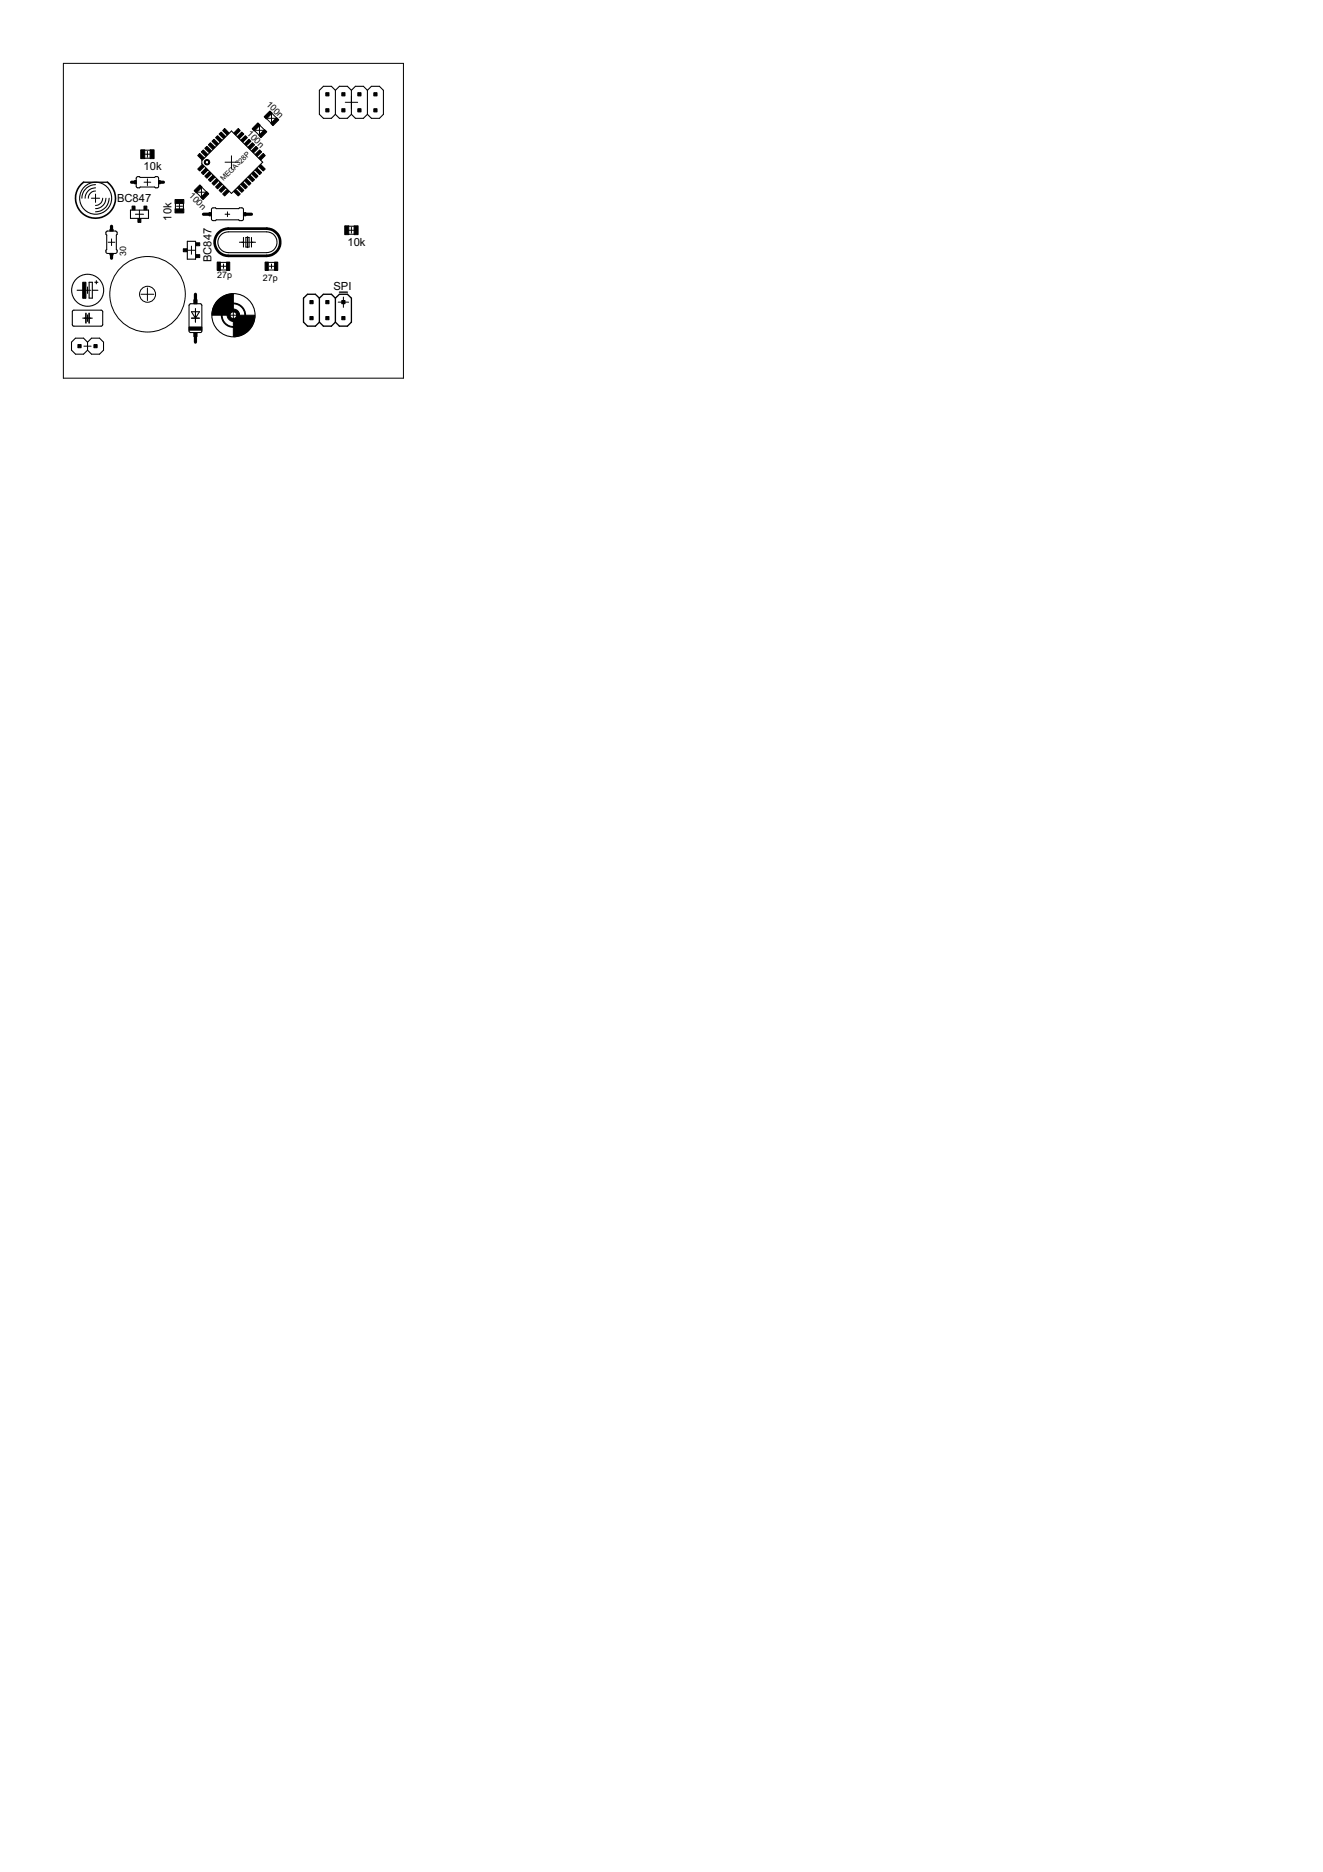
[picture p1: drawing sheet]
<svg xmlns="http://www.w3.org/2000/svg" width="210mm" height="297mm" viewBox="0 0 210 297" stroke-linecap="round" stroke-linejoin="round" font-family="sans-serif">
<defs><g id="words">
<g font-size="2">
<text x="22.8" y="27">10k</text>
<text x="18.6" y="32.1">BC847</text>
<text x="27.2" y="35" transform="rotate(-90 27.2 35)">10k</text>
<text x="33.6" y="41.6" transform="rotate(-90 33.6 41.6)">BC847</text>
<text x="55.1" y="39.1">10k</text>
<text x="52.9" y="46">SPI</text>
</g>
<g font-size="1.6">
<text x="42.2" y="16.6" transform="rotate(45 42.2 16.6)">10 n</text>
<text x="39.1" y="21.3" transform="rotate(45 39.1 21.3)">10 n</text>
<text x="29.9" y="31.1" transform="rotate(45 29.9 31.1)">10 n</text>
<text x="20" y="40.6" transform="rotate(-90 20 40.6)">30</text>
<text x="34.5" y="44.1">27p</text>
<text x="41.7" y="44.5">27p</text>
</g>
<text font-size="1.3" x="35.5" y="28.8" transform="rotate(-45 35.5 28.8)">MEGA328P</text>
</g></defs>
<g fill="none" stroke="#000" stroke-width=".16">
<path d="M10.1 10.1h53.9v49.9h-53.9zM40.9 19.6l1.3 1.3M42 18.5l1.3 1.3M42.4 18.8h1.3M42.8 17.7l1.4 1.3M43.1 18.1v1.3M54.8 16.2h1.9M55.8 15.2v2M14.5 31.5h1.3M15.2 30.8v1.3M17.2 38.4h1M17.7 37.9v1.1"/>
<path d="M21.5 34h1.3M22.1 33.3v1.3M22.9 28.9h1M22.9 24.5h1M23.4 24v1M23.4 28.4v1M28 32.7h1M28.5 32.3v.9M29.7 39.7h1.3M30.4 39.1v1.2M30.9 30.3l1.3 1.3M31.3 30.5h1.3"/>
<path d="M31.7 29.4l1.3 1.3M32 29.9v1.2M35.7 34h.7M35.7 25.7h2M36.1 33.6v.8M36.7 24.7v2.1M38.4 38.4h1.7M39.3 37.5v1.8M40.1 20.4l1.3 1.3M40.5 20.7h1.3M41.2 20v1.3M55.3 36.5h.9"/>
<path d="M55.8 36.1v.9M13.3 54.9h1.2M13.4 50.5h1M13.4 46.1h1M13.9 45.5v1.1M13.9 50v1M13.9 54.4v1.1M22.4 46.7h2M23.4 45.7v2M30.4 50.5h1.2M31 49.9v1.2M34.5 41.6h1.9"/>
<path d="M34.5 42.8h1.9M35.1 42.2h.7M35.5 41.9v.7M36.2 50h1.7M37 49.1v1.8M42.1 41.6h1.9M42.1 42.8h1.9M42.7 42.2h.7M43.1 41.9v.7M53.7 47.9h1.6M54.5 47.1v1.7"/>
<circle cx="23.4" cy="46.7" r="6"/>
<circle cx="23.4" cy="46.7" r="1.27"/>
<circle cx="37" cy="50" r="1.8"/>
</g>
<g fill="none" stroke="#000" stroke-width=".17">
<path d="M53.2 18.1l.6 .7h1.3l.7-.7M53.2 14.3l-.6-.6h-1.3l-.6 .6v3.8l.6 .7h1.3l.6-.7M53.2 14.3l.6-.6h1.3l.7 .6M53.2 14.3v3.8M55.8 18.1l.6 .7h1.3l.6-.7M55.8 14.3l.6-.6h1.3l.6 .6M55.8 14.3v3.8M58.3 14.3l.6-.6h1.3l.6 .6v3.8l-.6 .7h-1.3l-.6-.7M58.3 14.3v3.8M15.2 30.3a1.14 1.14 0 0 0-1.2 1.2M15.2 29.8a1.66 1.66 0 0 0-1.7 1.7M15.2 29.3a2.15 2.15 0 0 0-2.2 2.2"/>
<path d="M16.3 31.5v.2a1.16 1.16 0 0 1-1.1 .9M16.8 31.5a1.66 1.66 0 0 1-1.6 1.6M16.9 36.7h1.4l.3 .1v.4l-.1 .1v2.3l.1 .1v.3l-.2 .2h-1.3l-.3-.2v-.3l.1-.1zM17.3 31.5a2.15 2.15 0 0 1-2.1 2.1M20.7 33.3h2.9v1.3h-2.9zM21.7 28.1l.4-.1 .1 .2h2.3l.2-.2h.3l.2 .3-.1 1.4-.2 .1h-.2l-.2-.1h-2.3l-.1 .1h-.3l-.2-.3zM23 23.8h.8M23 25.1h.8M27.8 32.3v.8M29.1 32.3v.8M29.7 38.3h1.3v2.8h-1.3zM33.6 33.1l.2-.1h.4l.1 .1h3.6l.1-.1h.5l.1 .2v1.7l-.2 .1h-.4l-.1-.1h-3.6l-.1 .1h-.5l-.2-.2z"/>
<path d="M35 37.3a1.67 1.67 0 0 1 1.2-.5h6.1a1.65 1.65 0 0 1 1.7 1.6 1.65 1.65 0 0 1-1.7 1.7h-6.1a1.64 1.64 0 0 1-1.5-1 1.64 1.64 0 0 1 .3-1.8zM36.7 20.8l5 4.9-5 5-4.7-4.7v-.5zM38 38.4h.6M38.6 37.7v1.5M39 37.7h.5v1.5h-.5zM39.9 37.7v1.5M39.9 38.4h.6M55.4 35.9h.8M55.4 37.2h.8M11.5 49.3l.2-.1h4.4l.2 .3v2.1l-.3 .2-4.4-.1-.1-.2zM12.2 46.1h1.1M13.1 50.5h.5"/>
<path d="M13.9 54.3l-.6-.6h-1.3l-.7 .6v1.3l.7 .6h1.3l.6-.6M13.9 54.3l.6-.6h1.3l.6 .6v1.3l-.6 .6h-1.3l-.6-.6M13.9 54.3v1.3M14.1 50.5h.5M14.1 44.8h.5v2.5h-.5zM14.6 46.1h.9M15 44.8h.5M15.3 44.5v.5M30.1 48.3l1.7-.1 .2 .2v4.1l-.1 .2-1.7 .1-.2-.2v-4.1zM30.4 50.5h1.2M30.4 49.5h1.2l-.6 1zM31 49v2.1"/>
<circle cx="15.2" cy="31.5" r="2.54"/>
<circle cx="13.9" cy="46.1" r="2.54"/>
<circle cx="37" cy="50" r="3.4"/>
</g>
<g fill="#000" stroke="#000" stroke-width=".16">
<path d="M40.9 19.5l.4 .4-1 .9-.3-.4zM42.8 17.6l.4 .3-1 1-.3-.4zM43 19.6l.9-.9 .3 .3-.9 .9zM51.7 14.7h.5v.5h-.5zM51.7 17.3h.5v.5h-.5zM54.2 14.7h.5v.5h-.5zM54.2 17.3h.5v.5h-.5zM56.8 14.7h.5v.5h-.5zM56.8 17.3h.5v.5h-.5zM59.3 17.3h.5v.5h-.5zM59.3 14.7h.5v.5h-.5zM17.4 36.4h.5v.3h-.5z"/>
<path d="M21 32.7h.4v.6h-.4zM21.4 28.7h.2v.5h-.2zM21.9 34.7h.5v.6h-.5zM22.3 23.8h.7v1.4h-.7zM22.8 32.7h.5v.6h-.5zM23.8 23.8h.6v1.4h-.6zM25.2 28.7h.2v.5h-.2zM27.8 33.1h1.4v.7h-1.4zM27.8 31.7h1.4v.6h-1.4zM29.1 39.5h.6v.4h-.6zM31.7 24.3l.7 .7-.3 .4-.7-.7zM31.1 38.5h.6v.5h-.6z"/>
<path d="M31.4 26.8l.7-.7 .3 .3-.7 .7zM30.8 30.2l.9-.9 .4 .4-.9 .9zM31.9 24.1l.4-.3 .7 .7-.4 .3zM31.9 27.4l.7-.7 .4 .3-.7 .7zM32.5 23.5l.3-.3 .7 .7-.3 .3zM31.9 31.3l.9-.9 .3 .4-.9 .9zM32.5 27.9l.7-.7 .3 .4-.7 .7zM33.4 22.6l.7 .7-.3 .4-.7-.7zM33.2 33.7h.3v.5h-.3zM33.8 27.8l.3 .3-.7 .7-.3-.3zM33.6 22.4l.4-.3 .6 .7-.3 .3zM33.6 29.1l.7-.7 .3 .3-.6 .7z"/>
<path d="M34.2 21.8l.3-.3 .7 .7-.3 .3zM34.9 28.9l.3 .4-.7 .7-.3-.3zM34.8 21.3l.3-.3 .7 .7-.3 .3zM34.8 30.2l.7-.7 .3 .3-.7 .7zM35.6 20.4l.7 .7-.3 .3-.7-.7zM35.3 30.8l.7-.7 .3 .3-.7 .7zM37.1 30.4l.3-.3 .7 .7-.3 .3zM37.8 20.4l.3 .3-.7 .7-.3-.3zM37.7 29.8l.3-.3 .7 .7-.3 .3zM37.7 21.7l.7-.7 .3 .3-.7 .7zM38.5 28.9l.7 .8-.3 .3-.7-.7zM38.2 22.2l.7-.7 .3 .3-.7 .7z"/>
<path d="M38.6 33.7h.4v.5h-.4zM38.8 28.7l.3-.3 .7 .7-.3 .3zM38.8 22.8l.7-.7 .3 .3-.7 .7zM39.3 28.1l.4-.3 .7 .7-.4 .3zM39.3 23.3l.7-.7 .4 .4-.7 .7zM40.2 27.2l.7 .7-.3 .4-.7-.7zM39.9 23.9l.7-.7 .3 .3-.7 .7zM40.5 27l.3-.3 .7 .7-.3 .3zM40.5 24.5l.7-.7 .3 .3-.7 .7zM41.1 26.4l.3-.3 .7 .7-.3 .3zM41.1 25l.7-.7 .3 .4-.7 .7zM41.1 21.5l.9-.9 .3 .3-.9 .9z"/>
<path d="M54.7 35.8h.6v1.4h-.6zM56.2 35.8h.6v1.4h-.6zM12.4 54.7h.5v.5h-.5zM13.1 44.8h.5v2.5h-.5zM14.9 54.7h.5v.5h-.5zM17.4 40.2h.5v.3h-.5zM30.8 47.6h.5v.6h-.5zM30.8 52.8h.5v.6h-.5zM31.1 40.4h.6v.5h-.6zM30 51.9h2v.5h-2zM34.5 41.6h.5v1.3h-.5zM35.9 41.6h.5v1.3h-.5z"/>
<path d="M42.1 41.6h.5v1.3h-.5zM43.6 41.6h.5v1.3h-.5zM49.2 50.2h.5v.5h-.5zM49.2 47.7h.5v.5h-.5zM51.7 50.2h.5v.5h-.5zM51.7 47.7h.5v.5h-.5zM54.2 47.7h.5v.5h-.5zM54.2 50.2h.5v.5h-.5z"/>
</g>
<path d="M17.7 35.9v.5M20.9 28.9h.5M25.4 28.9h.5M32.3 34h.9M39 34h.9M17.7 40.5v.5M31 46.7v.9M31 53.4v.9" fill="none" stroke="#000" stroke-width=".51"/>
<g fill="#000" stroke="#000" stroke-width=".16">
<path d="M32.6 25.4a.43 .43 0 0 1 .4-.1 .43 .43 0 0 1 .3 .4h-.2a.28 .28 0 0 1-.4 .3 .28 .28 0 0 1-.1-.5 .28 .28 0 0 1 .5 .1l.2 .1a.43 .43 0 0 1-.6 .4 .43 .43 0 0 1-.1-.7z" fill-rule="evenodd"/>
<path d="M34.6 47.6a3.4 3.4 0 0 1 2.4-1v2.5h-.2a.92 .92 0 0 0-.7 .9h-2.5v-.2a3.3 3.3 0 0 1 1-2.2z" fill-rule="evenodd"/>
<path d="M37 50.9l.5-.1a.87 .87 0 0 0 .5-.8h2.4a3.4 3.4 0 0 1-3.4 3.4z" fill-rule="evenodd"/>
<path d="M36.4 49.3a.98 .98 0 0 1 1-.2 .98 .98 0 0 1 .6 .9h-.4a.53 .53 0 0 1-.7 .6 .53 .53 0 0 1-.2-.9 .53 .53 0 0 1 .8 .1l.1 .2h.4a.98 .98 0 0 1-1.4 .9 .98 .98 0 0 1-.2-1.6z" fill-rule="evenodd"/>
</g>
<path d="M34.8 36.9a2.16 2.16 0 0 1 1.4-.6h6.1a2.16 2.16 0 0 1 2.2 2.1 2.16 2.16 0 0 1-2.2 2.2h-6.1a2.16 2.16 0 0 1-2-1.4 2.16 2.16 0 0 1 .6-2.3z" fill="none" stroke="#000" stroke-width=".42"/>
<path d="M13.3 28.9a3.2 3.2 0 0 0-.5 4.7 3.2 3.2 0 0 0 4.7 0 3.2 3.2 0 0 0-.4-4.7M13.6 49.7v1.5M14.1 49.7v1.5" fill="none" stroke="#000" stroke-width=".25"/>
<g fill="none" stroke="#000" stroke-width=".21">
<path d="M13.3 28.9h3.8M50.7 47.3l.6-.6h1.3l.6 .6M50.7 47.3l-.7-.6h-1.2l-.6 .6v3.8l.6 .7h1.2l.7-.7M50.7 51.1l.6 .7h1.3l.6-.7M50.7 47.3v3.8M53.2 47.3l.6-.6h1.3l.7 .6v3.8l-.7 .7h-1.3l-.6-.7M53.2 47.3v3.8M53.8 46.4h1.3"/>
<circle cx="37" cy="50" r="1.91"/>
</g>
<use href="#words"/>
</svg>
